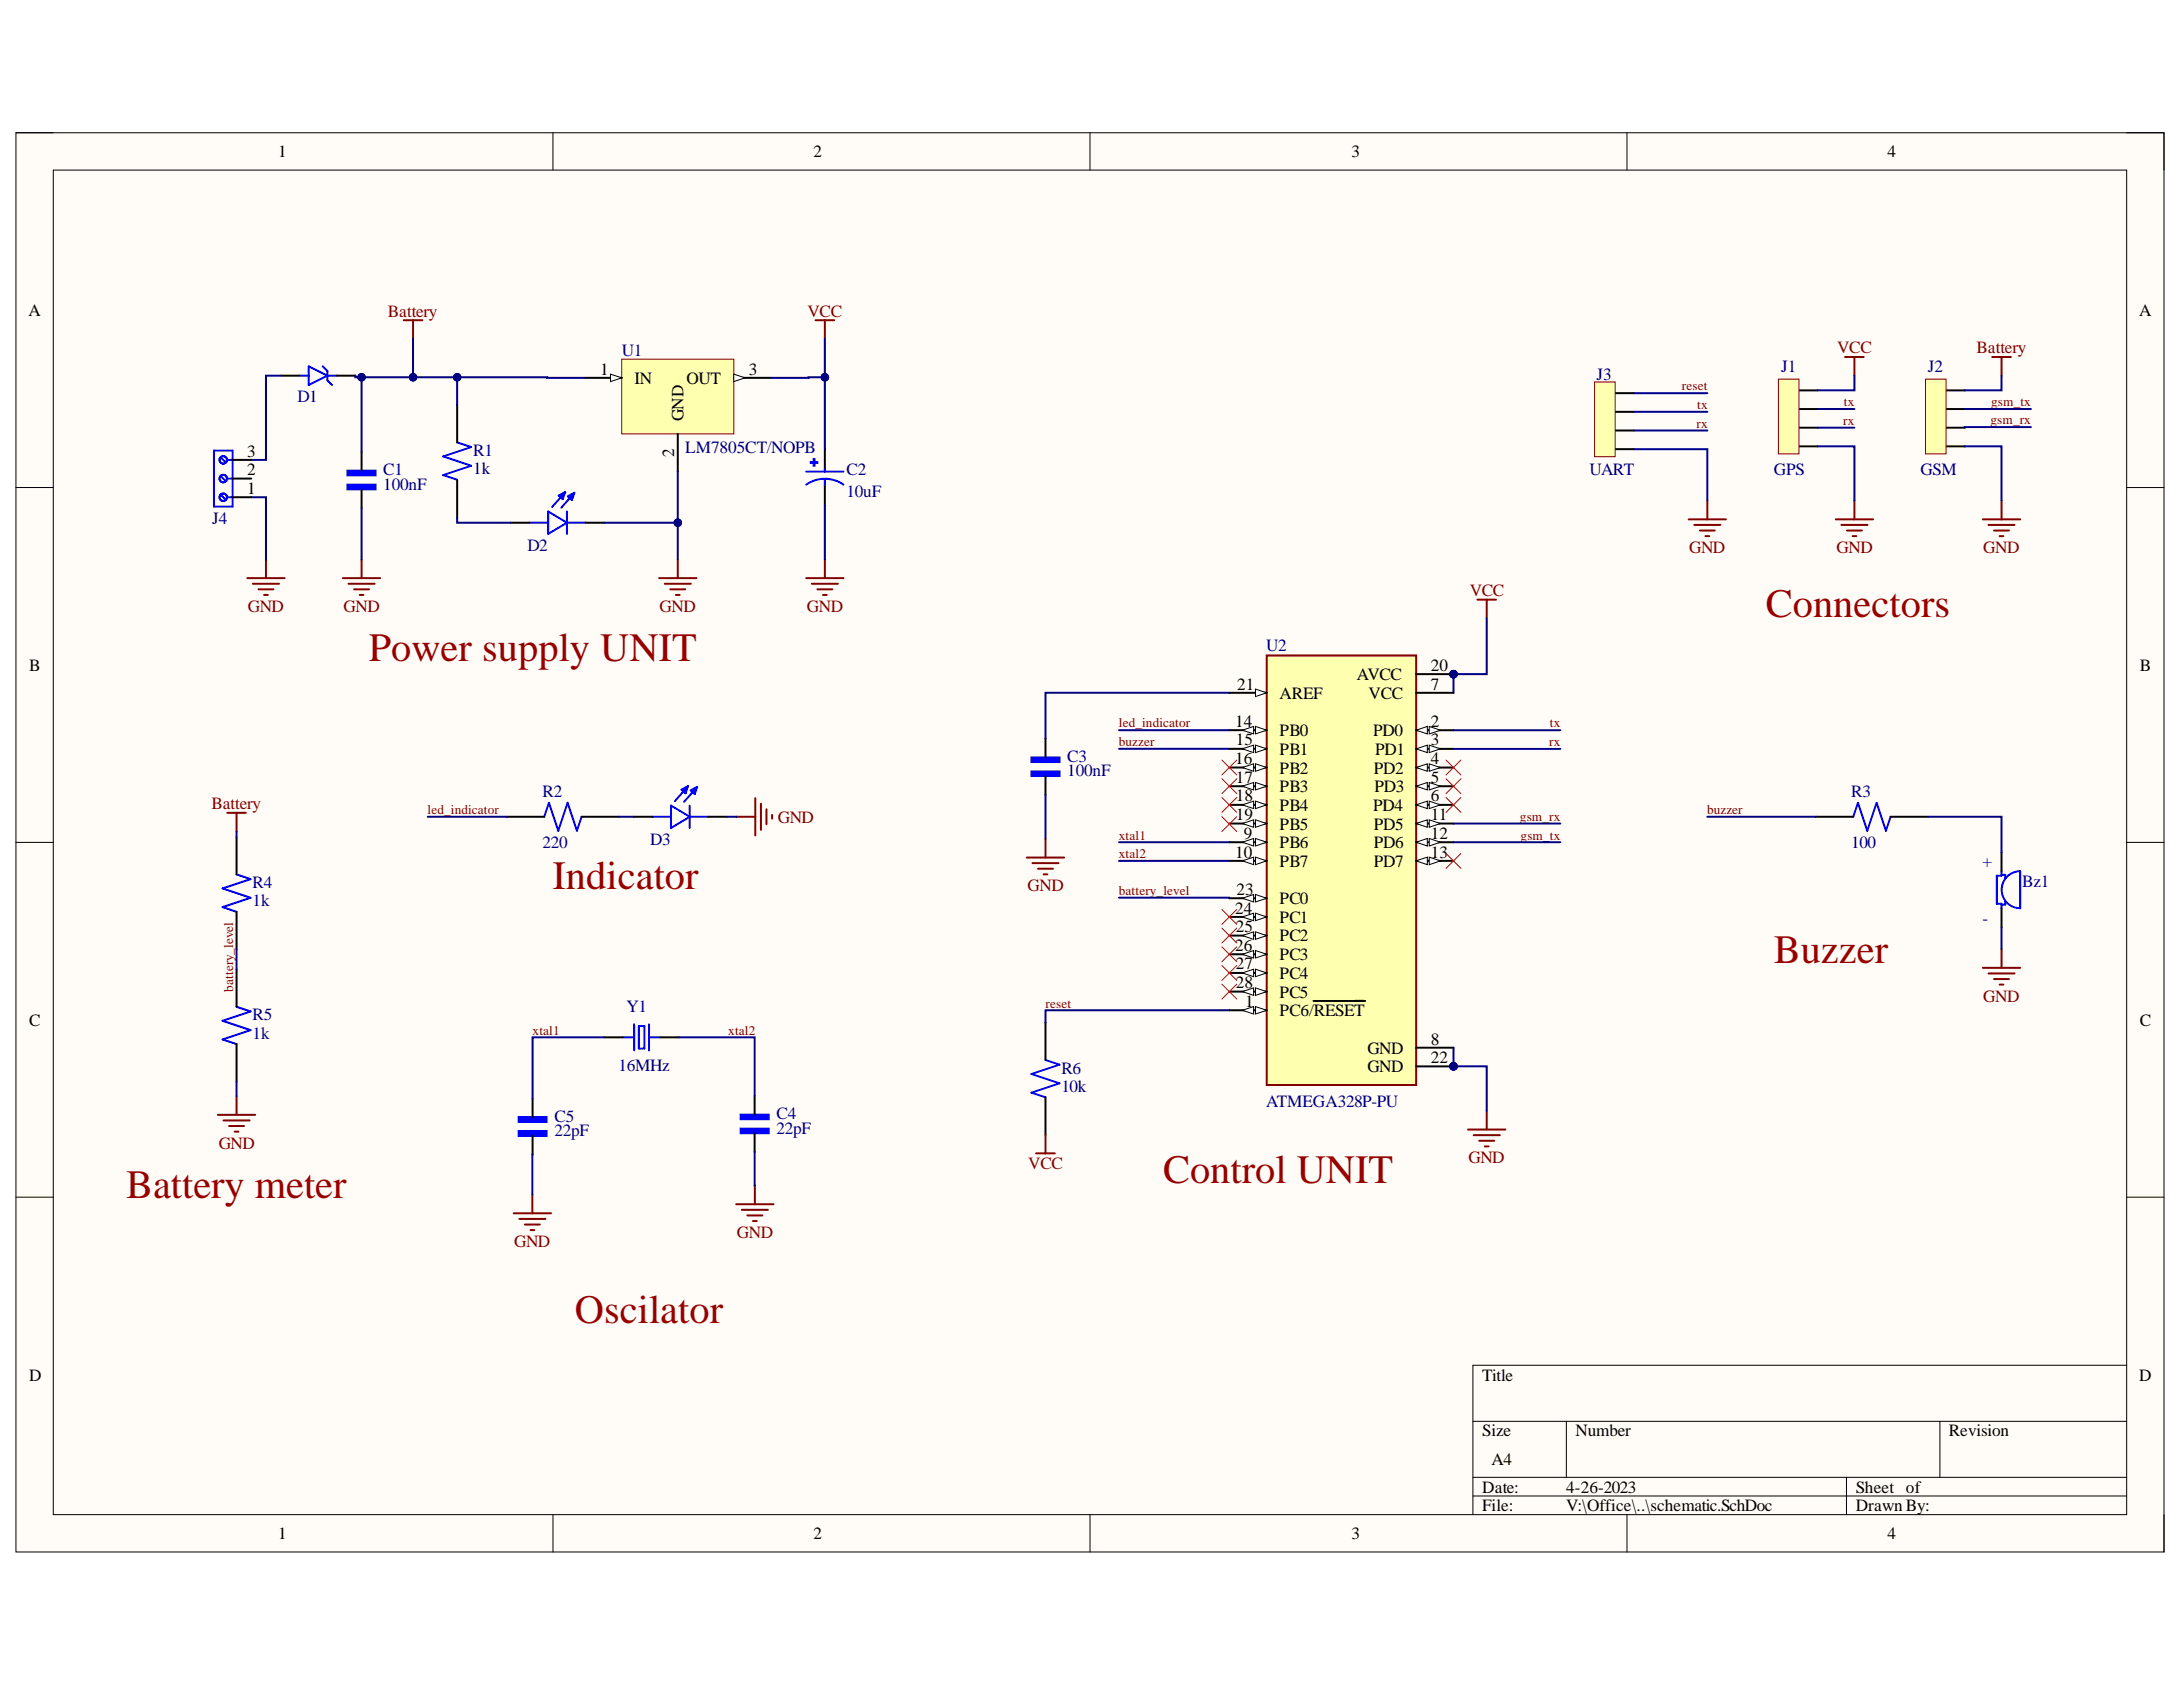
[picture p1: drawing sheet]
<svg xmlns="http://www.w3.org/2000/svg" width="279mm" height="216mm" viewBox="0 0 279 216" stroke-linecap="round" stroke-linejoin="round" font-family="sans-serif">
<defs><g id="words">
<g font-size="5.2" fill="#980000">
<text x="226" y="79">Connectors</text>
<text x="47.2" y="84.6">Power supply UNIT</text>
<text x="70.7" y="113.8">Indicator</text>
<text x="227" y="123.2">Buzzer</text>
<text x="16.2" y="153.3">Battery meter</text>
<text x="148.9" y="151.4">Control UNIT</text>
<text x="73.6" y="169.3">Oscilator</text>
</g>
<g font-size="2.2">
<text x="35.6" y="20.1">1</text>
<text x="104.1" y="20.1">2</text>
<text x="173" y="20.1">3</text>
<text x="241.6" y="20.1">4</text>
<text x="3.6" y="40.4">A</text>
<text x="273.8" y="40.4">A</text>
<text x="76.8" y="47.9">1</text>
<text x="95.8" y="47.9">3</text>
<text x="81.2" y="49.1">IN</text>
<text x="87.5" y="53.9" transform="rotate(-90 87.5 53.9)">GND</text>
<text x="87.9" y="49.1">OUT</text>
<text x="31.6" y="58.4">3</text>
<text x="86.3" y="58.4" transform="rotate(-90 86.3 58.4)">2</text>
<text x="31.6" y="63.2">1</text>
<text x="31.6" y="60.8">2</text>
<text x="3.7" y="85.8">B</text>
<text x="158.3" y="88.3">21</text>
<text x="163.8" y="89.5">AREF</text>
<text x="173.7" y="87">AVCC</text>
<text x="175.2" y="89.5">VCC</text>
<text x="183.1" y="85.8">20</text>
<text x="183.1" y="88.3">7</text>
<text x="273.9" y="85.8">B</text>
<text x="158.1" y="93">14</text>
<text x="158.2" y="95.4">15</text>
<text x="163.8" y="94.2">PB0</text>
<text x="175.8" y="94.2">PD0</text>
<text x="183.1" y="93">2</text>
<text x="183.1" y="95.4">3</text>
<text x="158.1" y="97.8">16</text>
<text x="158.2" y="100.2">17</text>
<text x="163.8" y="96.6">PB1</text>
<text x="163.8" y="99">PB2</text>
<text x="163.8" y="101.4">PB3</text>
<text x="175.8" y="99">PD2</text>
<text x="175.9" y="101.4">PD3</text>
<text x="176" y="96.6">PD1</text>
<text x="183.1" y="97.8">4</text>
<text x="183.1" y="100.2">5</text>
<text x="158.2" y="102.6">18</text>
<text x="158.2" y="104.9">19</text>
<text x="159.2" y="107.4">9</text>
<text x="163.8" y="103.7">PB4</text>
<text x="163.8" y="106.2">PB5</text>
<text x="175.8" y="103.7">PD4</text>
<text x="175.8" y="106.2">PD5</text>
<text x="183.1" y="102.6">6</text>
<text x="183.1" y="104.9">11</text>
<text x="183.1" y="107.4">12</text>
<text x="158.1" y="109.8">10</text>
<text x="163.8" y="108.6">PB6</text>
<text x="163.8" y="110.9">PB7</text>
<text x="175.8" y="108.6">PD6</text>
<text x="175.8" y="110.9">PD7</text>
<text x="183.1" y="109.8">13</text>
<text x="158.1" y="116.9">24</text>
<text x="158.2" y="119.3">25</text>
<text x="158.3" y="114.5">23</text>
<text x="163.8" y="115.8">PC0</text>
<text x="163.8" y="118.1">PC1</text>
<text x="158.1" y="121.7">26</text>
<text x="158.2" y="124">27</text>
<text x="163.8" y="120.5">PC2</text>
<text x="163.8" y="122.9">PC3</text>
<text x="163.8" y="125.3">PC4</text>
<text x="3.7" y="131.3">C</text>
<text x="158.2" y="126.5">28</text>
<text x="159.4" y="128.9">1</text>
<text x="163.8" y="127.7">PC5</text>
<text x="163.8" y="130">PC6/RESET</text>
<text x="273.9" y="131.3">C</text>
<text x="175" y="134.9">GND</text>
<text x="175" y="137.2">GND</text>
<text x="183.1" y="133.7">8</text>
<text x="183.1" y="136">22</text>
<text x="3.7" y="176.7">D</text>
<text x="189.7" y="176.7">Title</text>
<text x="273.8" y="176.7">D</text>
<text x="189.7" y="183.8">Size</text>
<text x="201.6" y="183.8">Number</text>
<text x="249.4" y="183.8">Revision</text>
<text x="189.7" y="191">Date:</text>
<text x="190.9" y="187.5">A4</text>
<text x="200.5" y="191">4-26-2023</text>
<text x="237.5" y="191">Sheet of</text>
<text x="35.6" y="197">1</text>
<text x="104.1" y="197">2</text>
<text x="173" y="197">3</text>
<text x="189.7" y="193.4">File:</text>
<text x="200.5" y="193.4">V:\Office\..\schematic.SchDoc</text>
<text x="237.5" y="193.4">Drawn By:</text>
<text x="241.6" y="197">4</text>
</g>
<g font-size="2.2" fill="#800000">
<text x="49.7" y="40.6">Battery</text>
<text x="103.4" y="40.6">VCC</text>
<text x="235.1" y="45.2">VCC</text>
<text x="253" y="45.2">Battery</text>
<text x="216.2" y="70.8">GND</text>
<text x="235.1" y="70.8">GND</text>
<text x="253.8" y="70.8">GND</text>
<text x="188.1" y="76.3">VCC</text>
<text x="31.7" y="78.3">GND</text>
<text x="44" y="78.3">GND</text>
<text x="84.4" y="78.3">GND</text>
<text x="103.3" y="78.3">GND</text>
<text x="27.1" y="103.6">Battery</text>
<text x="99.6" y="105.3">GND</text>
<text x="131.5" y="114.1">GND</text>
<text x="253.8" y="128.2">GND</text>
<text x="28" y="147">GND</text>
<text x="131.6" y="149.6">VCC</text>
<text x="187.9" y="148.9">GND</text>
<text x="65.8" y="159.6">GND</text>
<text x="94.3" y="158.5">GND</text>
</g>
<g font-size="2.2" fill="#000080">
<text x="79.6" y="45.6">U1</text>
<text x="228" y="47.6">J1</text>
<text x="246.7" y="47.6">J2</text>
<text x="38.1" y="51.5">D1</text>
<text x="204.4" y="48.6">J3</text>
<text x="60.6" y="58.3">R1</text>
<text x="87.7" y="58">LM7805CT/NOPB</text>
<text x="49.1" y="60.8">C1</text>
<text x="49.1" y="62.7">100nF</text>
<text x="60.6" y="60.7">1k</text>
<text x="108.4" y="60.8">C2</text>
<text x="108.4" y="63.7">10uF</text>
<text x="203.4" y="60.8">UART</text>
<text x="227" y="60.8">GPS</text>
<text x="245.8" y="60.8">GSM</text>
<text x="27.2" y="67">J4</text>
<text x="67.5" y="70.5">D2</text>
<text x="162.1" y="83.4">U2</text>
<text x="136.6" y="97.5">C3</text>
<text x="136.6" y="99.4">100nF</text>
<text x="69.4" y="102.1">R2</text>
<text x="236.9" y="102.1">R3</text>
<text x="32.3" y="113.6">R4</text>
<text x="69.4" y="108.5">220</text>
<text x="83.2" y="108.1">D3</text>
<text x="236.9" y="108.5">100</text>
<text x="253.8" y="111">+</text>
<text x="258.8" y="113.5">Bz1</text>
<text x="32.3" y="116">1k</text>
<text x="253.8" y="118.2">-</text>
<text x="32.3" y="130.6">R5</text>
<text x="80.2" y="129.5">Y1</text>
<text x="32.3" y="132.9">1k</text>
<text x="79.2" y="137.1">16MHz</text>
<text x="135.8" y="137.4">R6</text>
<text x="71" y="143.6">C5</text>
<text x="99.4" y="143.2">C4</text>
<text x="135.8" y="139.8">10k</text>
<text x="162.1" y="141.7">ATMEGA328P-PU</text>
<text x="71" y="145.4">22pF</text>
<text x="99.4" y="145.1">22pF</text>
</g>
<g font-size="1.7" fill="#800000">
<text x="215.3" y="50">reset</text>
<text x="217.2" y="52.3">tx</text>
<text x="236" y="52">tx</text>
<text x="254.9" y="52">gsm_tx</text>
<text x="217.1" y="54.8">rx</text>
<text x="235.9" y="54.4">rx</text>
<text x="254.8" y="54.3">gsm_rx</text>
<text x="143.2" y="93.1">led_indicator</text>
<text x="143.2" y="95.5">buzzer</text>
<text x="198.3" y="95.5">rx</text>
<text x="198.3" y="93.1">tx</text>
<text x="54.7" y="104.2">led_indicator</text>
<text x="143.2" y="107.5">xtal1</text>
<text x="194.5" y="105">gsm_rx</text>
<text x="194.6" y="107.5">gsm_tx</text>
<text x="218.5" y="104.2">buzzer</text>
<text x="143.2" y="109.8">xtal2</text>
<text x="143.2" y="114.6">battery_level</text>
<text x="29.9" y="126.9" transform="rotate(-90 29.9 126.9)">battery_level</text>
<text x="133.8" y="128.9">reset</text>
<text x="68.2" y="132.4">xtal1</text>
<text x="93.2" y="132.4">xtal2</text>
</g>
</g></defs>
<path d="M2 17h275v181.6h-275z" fill-rule="evenodd" fill="#fffcf8"/>
<path d="M2 17h275v181.6h-275z" fill="none" stroke="#000" stroke-width=".13"/>
<path d="M6.8 21.8h265.4v172h-265.4z" fill-rule="evenodd" fill="#fffcf8"/>
<g fill="none" stroke="#000" stroke-width=".13">
<path d="M2 17h4.8M70.8 17v4.8M139.5 17v4.8M208.2 17v4.8M272.2 17h4.8v4.8M6.8 21.8h265.4v172h-265.4zM2 62.4h4.8M272.2 62.4h4.8M2 107.8h4.8M272.2 107.8h4.8M2 153.2h4.8M272.2 153.2h4.8"/>
<path d="M272.2 174.7h-83.7v19.1M70.8 193.8v4.8M139.5 193.8v4.8M188.5 181.9h83.7M188.5 189.1h83.7M188.5 191.5h83.7M200.5 181.9v7.2M208.2 193.8v4.8M236.3 189.1v4.7M248.3 181.9v7.2M277 193.8v4.8"/>
</g>
<path d="M104.1 58.8h.1v.8h-.1z" fill-rule="evenodd" fill="#00f"/>
<path d="M104.1 58.8h.1v.8h-.1z" fill="none" stroke="#00f" stroke-width=".25"/>
<path d="M103.8 59.1h.8v.1h-.8z" fill-rule="evenodd" fill="#00f"/>
<g fill="none" stroke="#00f" stroke-width=".25">
<path d="M27.4 57.7h2.4v7.1h-2.4zM28.3 58.6l.5 .5M29 58.9h.8M38.3 48.1h1.2M39.5 46.9l2.4 1.2-2.4 1.2zM41.3 46.9l.6 .6v1.2l.6 .6M41.9 48.1h1.2M58.5 56.6l1.8 .6-3.6 1.2 3.6 1.2-3.6 1.2 1.8 .6M103.8 59.1h.8v.1h-.8zM105.6 59.9v.5M28.3 63.4l.5 .5M28.3 61l.5 .5"/>
<path d="M29 63.6h.8M29 61.2h.8M67.8 66.9h2.4M70.2 65.5l2.4 1.4-2.4 1.4zM71.9 63.4l-.2 .1M71.9 63.2h.2l-.1 .7M72.3 63l-1.6 1.9M72.3 63l-.8 .4 .5 .5M72.3 63l-.3 .9M72.6 65.5v2.8M72.6 66.9h2.3M73.1 63.5l-.3 .1"/>
<path d="M73.1 63.3h.1v.7M73.5 63.1l-1.7 1.9M73.5 63.1l-.8 .4 .5 .5M73.5 63.1l-.3 .9M103.2 62a4.2 4.2 0 0 1 4.8 0M103.2 60.4h4.8M105.6 61.3v1"/>
<circle cx="28.6" cy="58.9" r=".48"/>
<circle cx="28.6" cy="63.6" r=".48"/>
<circle cx="28.6" cy="61.2" r=".48"/>
</g>
<path d="M29.8 58.9h2.4M35.9 48.1h2.4M43.1 48.1h2.4M58.5 51.8v4.8M105.6 57.5v2.4M29.8 63.6h2.4M29.8 61.2h2.4M58.5 61.4v4.8M65.4 66.9h2.4M74.9 66.9h2.4M105.6 62.3v2.4" fill="none" stroke="#000" stroke-width=".25"/>
<g fill="none" stroke="#800000" stroke-width=".25">
<path d="M31.7 74h4.7M32.4 74.7h3.3M33.1 75.4h1.9M33.8 76.1h.5M34 71.6v2.4M43.9 74h4.8M44.6 74.7h3.3M45.3 75.4h1.9M46 76.1h.5M46.3 71.6v2.4M84.4 74h4.7M85.1 74.7h3.3"/>
<path d="M85.8 75.4h1.9M86.5 76.1h.5M86.7 71.6v2.4"/>
</g>
<path d="M44.5 60.2h3.6v.6h-3.6z" fill-rule="evenodd" fill="#00f"/>
<path d="M44.5 60.2h3.6v.6h-3.6z" fill="none" stroke="#00f" stroke-width=".25"/>
<path d="M44.5 62h3.6v.6h-3.6z" fill-rule="evenodd" fill="#00f"/>
<path d="M44.5 62h3.6v.6h-3.6z" fill="none" stroke="#00f" stroke-width=".25"/>
<path d="M46.3 57.8v2.4M46.3 62.6v2.4" fill="none" stroke="#000" stroke-width=".25"/>
<path d="M103.2 74h4.8M103.9 74.7h3.3M104.6 75.4h1.9M105.3 76.1h.5M105.6 71.6v2.4" fill="none" stroke="#800000" stroke-width=".25"/>
<circle cx="186" cy="86.3" r=".48" fill="#000080"/>
<circle cx="186" cy="86.3" r=".48" fill="none" stroke="#000080" stroke-width=".13"/>
<circle cx="186" cy="136.5" r=".48" fill="#000080"/>
<circle cx="186" cy="136.5" r=".48" fill="none" stroke="#000080" stroke-width=".13"/>
<path d="M162.1 83.9h19.2v55h-19.2z" fill-rule="evenodd" fill="#ffffb0"/>
<path d="M162.1 83.9h19.2v55h-19.2z" fill="none" stroke="#800000" stroke-width=".25"/>
<path d="M157.3 88.7h4.8" fill="none" stroke="#000" stroke-width=".25"/>
<path d="M160.7 88.2l1.4 .5-1.4 .4z" fill="#f8fcff"/>
<path d="M160.7 88.2l1.4 .5-1.4 .4z" fill="none" stroke="#000" stroke-width=".13"/>
<path d="M157.3 93.4h4.8" fill="none" stroke="#000" stroke-width=".25"/>
<path d="M160.7 93l1.4 .4-1.4 .5z" fill="#f8fcff"/>
<path d="M160.7 93l1.4 .4-1.4 .5z" fill="none" stroke="#000" stroke-width=".13"/>
<path d="M159 93.4l1.5-.4v.9z" fill="#f8fcff"/>
<path d="M159 93.4l1.5-.4v.9z" fill="none" stroke="#000" stroke-width=".13"/>
<path d="M157.3 95.8h4.8" fill="none" stroke="#000" stroke-width=".25"/>
<path d="M160.7 95.4l1.4 .4-1.4 .5z" fill="#f8fcff"/>
<path d="M160.7 95.4l1.4 .4-1.4 .5z" fill="none" stroke="#000" stroke-width=".13"/>
<path d="M159 95.8l1.5-.4v.9z" fill="#f8fcff"/>
<path d="M159 95.8l1.5-.4v.9z" fill="none" stroke="#000" stroke-width=".13"/>
<path d="M157.3 98.2h4.8" fill="none" stroke="#000" stroke-width=".25"/>
<path d="M160.7 97.7l1.4 .5-1.4 .5z" fill="#f8fcff"/>
<path d="M160.7 97.7l1.4 .5-1.4 .5z" fill="none" stroke="#000" stroke-width=".13"/>
<path d="M159 98.2l1.5-.5v1z" fill="#f8fcff"/>
<path d="M159 98.2l1.5-.5v1z" fill="none" stroke="#000" stroke-width=".13"/>
<path d="M157.3 100.6h4.8" fill="none" stroke="#000" stroke-width=".25"/>
<path d="M160.7 100.1l1.4 .5-1.4 .5z" fill="#f8fcff"/>
<path d="M160.7 100.1l1.4 .5-1.4 .5z" fill="none" stroke="#000" stroke-width=".13"/>
<path d="M159 100.6l1.5-.5v1z" fill="#f8fcff"/>
<path d="M159 100.6l1.5-.5v1z" fill="none" stroke="#000" stroke-width=".13"/>
<path d="M157.3 103h4.8" fill="none" stroke="#000" stroke-width=".25"/>
<path d="M160.7 102.5l1.4 .5-1.4 .5z" fill="#f8fcff"/>
<path d="M160.7 102.5l1.4 .5-1.4 .5z" fill="none" stroke="#000" stroke-width=".13"/>
<path d="M159 103l1.5-.5v1z" fill="#f8fcff"/>
<path d="M159 103l1.5-.5v1z" fill="none" stroke="#000" stroke-width=".13"/>
<path d="M157.3 105.4h4.8" fill="none" stroke="#000" stroke-width=".25"/>
<path d="M160.7 104.9l1.4 .5-1.4 .5z" fill="#f8fcff"/>
<path d="M160.7 104.9l1.4 .5-1.4 .5z" fill="none" stroke="#000" stroke-width=".13"/>
<path d="M159 105.4l1.5-.5v1z" fill="#f8fcff"/>
<path d="M159 105.4l1.5-.5v1z" fill="none" stroke="#000" stroke-width=".13"/>
<path d="M157.3 107.8h4.8" fill="none" stroke="#000" stroke-width=".25"/>
<path d="M160.7 107.3l1.4 .5-1.4 .5z" fill="#f8fcff"/>
<path d="M160.7 107.3l1.4 .5-1.4 .5z" fill="none" stroke="#000" stroke-width=".13"/>
<path d="M159 107.8l1.5-.5v1z" fill="#f8fcff"/>
<path d="M159 107.8l1.5-.5v1z" fill="none" stroke="#000" stroke-width=".13"/>
<path d="M157.3 110.2h4.8" fill="none" stroke="#000" stroke-width=".25"/>
<path d="M160.7 109.7l1.4 .5-1.4 .5z" fill="#f8fcff"/>
<path d="M160.7 109.7l1.4 .5-1.4 .5z" fill="none" stroke="#000" stroke-width=".13"/>
<path d="M159 110.2l1.5-.5v1z" fill="#f8fcff"/>
<path d="M159 110.2l1.5-.5v1z" fill="none" stroke="#000" stroke-width=".13"/>
<path d="M157.3 115h4.8" fill="none" stroke="#000" stroke-width=".25"/>
<path d="M160.7 114.5l1.4 .5-1.4 .4z" fill="#f8fcff"/>
<path d="M160.7 114.5l1.4 .5-1.4 .4z" fill="none" stroke="#000" stroke-width=".13"/>
<path d="M159 115l1.5-.5v.9z" fill="#f8fcff"/>
<path d="M159 115l1.5-.5v.9z" fill="none" stroke="#000" stroke-width=".13"/>
<path d="M157.3 117.3h4.8" fill="none" stroke="#000" stroke-width=".25"/>
<path d="M160.7 116.9l1.4 .4-1.4 .5z" fill="#f8fcff"/>
<path d="M160.7 116.9l1.4 .4-1.4 .5z" fill="none" stroke="#000" stroke-width=".13"/>
<path d="M159 117.3l1.5-.4v.9z" fill="#f8fcff"/>
<path d="M159 117.3l1.5-.4v.9z" fill="none" stroke="#000" stroke-width=".13"/>
<path d="M157.3 119.7h4.8" fill="none" stroke="#000" stroke-width=".25"/>
<path d="M160.7 119.3l1.4 .4-1.4 .5z" fill="#f8fcff"/>
<path d="M160.7 119.3l1.4 .4-1.4 .5z" fill="none" stroke="#000" stroke-width=".13"/>
<path d="M159 119.7l1.5-.4v.9z" fill="#f8fcff"/>
<path d="M159 119.7l1.5-.4v.9z" fill="none" stroke="#000" stroke-width=".13"/>
<path d="M157.3 122.1h4.8" fill="none" stroke="#000" stroke-width=".25"/>
<path d="M160.7 121.6l1.4 .5-1.4 .5z" fill="#f8fcff"/>
<path d="M160.7 121.6l1.4 .5-1.4 .5z" fill="none" stroke="#000" stroke-width=".13"/>
<path d="M159 122.1l1.5-.5v1z" fill="#f8fcff"/>
<path d="M159 122.1l1.5-.5v1z" fill="none" stroke="#000" stroke-width=".13"/>
<path d="M157.3 124.5h4.8" fill="none" stroke="#000" stroke-width=".25"/>
<path d="M160.7 124l1.4 .5-1.4 .5z" fill="#f8fcff"/>
<path d="M160.7 124l1.4 .5-1.4 .5z" fill="none" stroke="#000" stroke-width=".13"/>
<path d="M159 124.5l1.5-.5v1z" fill="#f8fcff"/>
<path d="M159 124.5l1.5-.5v1z" fill="none" stroke="#000" stroke-width=".13"/>
<path d="M157.3 126.9h4.8" fill="none" stroke="#000" stroke-width=".25"/>
<path d="M160.7 126.4l1.4 .5-1.4 .5z" fill="#f8fcff"/>
<path d="M160.7 126.4l1.4 .5-1.4 .5z" fill="none" stroke="#000" stroke-width=".13"/>
<path d="M159 126.9l1.5-.5v1z" fill="#f8fcff"/>
<path d="M159 126.9l1.5-.5v1z" fill="none" stroke="#000" stroke-width=".13"/>
<path d="M157.3 129.3h4.8" fill="none" stroke="#000" stroke-width=".25"/>
<path d="M160.7 128.8l1.4 .5-1.4 .5z" fill="#f8fcff"/>
<path d="M160.7 128.8l1.4 .5-1.4 .5z" fill="none" stroke="#000" stroke-width=".13"/>
<path d="M159 129.3l1.5-.5v1z" fill="#f8fcff"/>
<path d="M159 129.3l1.5-.5v1z" fill="none" stroke="#000" stroke-width=".13"/>
<path d="M181.3 86.3h4.7M168.1 128.1h6.6" fill="none" stroke="#000" stroke-width=".25"/>
<circle cx="186" cy="86.3" r=".48" fill="#000080"/>
<circle cx="186" cy="86.3" r=".48" fill="none" stroke="#000080" stroke-width=".13"/>
<path d="M181.3 88.7h4.7M181.3 93.5h4.7" fill="none" stroke="#000" stroke-width=".25"/>
<path d="M181.3 93.5l1.4-.5v.9z" fill="#f8fcff"/>
<path d="M181.3 93.5l1.4-.5v.9z" fill="none" stroke="#000" stroke-width=".13"/>
<path d="M182.9 93l1.5 .5-1.5 .4z" fill="#f8fcff"/>
<path d="M182.9 93l1.5 .5-1.5 .4z" fill="none" stroke="#000" stroke-width=".13"/>
<path d="M181.3 95.8h4.7" fill="none" stroke="#000" stroke-width=".25"/>
<path d="M181.3 95.8l1.4-.4v.9z" fill="#f8fcff"/>
<path d="M181.3 95.8l1.4-.4v.9z" fill="none" stroke="#000" stroke-width=".13"/>
<path d="M182.9 95.4l1.5 .4-1.5 .5z" fill="#f8fcff"/>
<path d="M182.9 95.4l1.5 .4-1.5 .5z" fill="none" stroke="#000" stroke-width=".13"/>
<path d="M181.3 98.2h4.7" fill="none" stroke="#000" stroke-width=".25"/>
<path d="M181.3 98.2l1.4-.4v.9z" fill="#f8fcff"/>
<path d="M181.3 98.2l1.4-.4v.9z" fill="none" stroke="#000" stroke-width=".13"/>
<path d="M182.9 97.8l1.5 .4-1.5 .5z" fill="#f8fcff"/>
<path d="M182.9 97.8l1.5 .4-1.5 .5z" fill="none" stroke="#000" stroke-width=".13"/>
<path d="M181.3 100.6h4.7" fill="none" stroke="#000" stroke-width=".25"/>
<path d="M181.3 100.6l1.4-.5v1z" fill="#f8fcff"/>
<path d="M181.3 100.6l1.4-.5v1z" fill="none" stroke="#000" stroke-width=".13"/>
<path d="M182.9 100.1l1.5 .5-1.5 .5z" fill="#f8fcff"/>
<path d="M182.9 100.1l1.5 .5-1.5 .5z" fill="none" stroke="#000" stroke-width=".13"/>
<path d="M181.3 103h4.7" fill="none" stroke="#000" stroke-width=".25"/>
<path d="M181.3 103l1.4-.5v1z" fill="#f8fcff"/>
<path d="M181.3 103l1.4-.5v1z" fill="none" stroke="#000" stroke-width=".13"/>
<path d="M182.9 102.5l1.5 .5-1.5 .5z" fill="#f8fcff"/>
<path d="M182.9 102.5l1.5 .5-1.5 .5z" fill="none" stroke="#000" stroke-width=".13"/>
<path d="M181.3 105.4h4.7" fill="none" stroke="#000" stroke-width=".25"/>
<path d="M181.3 105.4l1.4-.5v1z" fill="#f8fcff"/>
<path d="M181.3 105.4l1.4-.5v1z" fill="none" stroke="#000" stroke-width=".13"/>
<path d="M182.9 104.9l1.5 .5-1.5 .5z" fill="#f8fcff"/>
<path d="M182.9 104.9l1.5 .5-1.5 .5z" fill="none" stroke="#000" stroke-width=".13"/>
<path d="M181.3 107.8h4.7" fill="none" stroke="#000" stroke-width=".25"/>
<path d="M181.3 107.8l1.4-.5v1z" fill="#f8fcff"/>
<path d="M181.3 107.8l1.4-.5v1z" fill="none" stroke="#000" stroke-width=".13"/>
<path d="M182.9 107.3l1.5 .5-1.5 .5z" fill="#f8fcff"/>
<path d="M182.9 107.3l1.5 .5-1.5 .5z" fill="none" stroke="#000" stroke-width=".13"/>
<path d="M181.3 110.2h4.7" fill="none" stroke="#000" stroke-width=".25"/>
<path d="M181.3 110.2l1.4-.5v1z" fill="#f8fcff"/>
<path d="M181.3 110.2l1.4-.5v1z" fill="none" stroke="#000" stroke-width=".13"/>
<path d="M182.9 109.7l1.5 .5-1.5 .5z" fill="#f8fcff"/>
<path d="M182.9 109.7l1.5 .5-1.5 .5z" fill="none" stroke="#000" stroke-width=".13"/>
<path d="M181.3 134.1h4.7M181.3 136.5h4.7" fill="none" stroke="#000" stroke-width=".25"/>
<circle cx="186" cy="136.5" r=".48" fill="#000080"/>
<circle cx="186" cy="136.5" r=".48" fill="none" stroke="#000080" stroke-width=".13"/>
<path d="M104.4 41h2.4M105.6 41v2.4M189.1 76.7h2.4M190.3 76.7v2.4M187.9 144.6h4.8M188.6 145.3h3.4M189.3 146h1.9M190 146.7h.5M190.3 142.2v2.4" fill="none" stroke="#800000" stroke-width=".25"/>
<path d="M132 96.9h3.6v.6h-3.6z" fill-rule="evenodd" fill="#00f"/>
<path d="M132 96.9h3.6v.6h-3.6z" fill="none" stroke="#00f" stroke-width=".25"/>
<path d="M132 98.7h3.6v.6h-3.6z" fill-rule="evenodd" fill="#00f"/>
<path d="M132 98.7h3.6v.6h-3.6zM79.7 132.8h1.5M81.2 131.1v3.3M81.8 131.3h.7v2.9h-.7zM83.1 132.8h1.4M83.1 131.1v3.3M133.8 135.7l1.8 .6-3.6 1.1 3.6 1.2-3.6 1.2 1.8 .6" fill="none" stroke="#00f" stroke-width=".25"/>
<path d="M133.8 94.5v2.4M133.8 99.3v2.4M77.3 132.8h2.4M84.5 132.8h2.4M133.8 130.9v4.8M133.8 140.4v4.8" fill="none" stroke="#000" stroke-width=".25"/>
<path d="M131.4 109.7h4.8M132.1 110.5h3.4M132.9 111.2h1.9M133.6 111.9h.4M133.8 107.4v2.3M132.6 147.6h2.4M133.8 145.2v2.4" fill="none" stroke="#800000" stroke-width=".25"/>
<path d="M94.8 142.6h3.6v.6h-3.6z" fill-rule="evenodd" fill="#00f"/>
<path d="M94.8 142.6h3.6v.6h-3.6z" fill="none" stroke="#00f" stroke-width=".25"/>
<path d="M94.8 144.4h3.6v.6h-3.6z" fill-rule="evenodd" fill="#00f"/>
<path d="M94.8 144.4h3.6v.6h-3.6z" fill="none" stroke="#00f" stroke-width=".25"/>
<path d="M96.6 140.3v2.3M96.6 145v2.4" fill="none" stroke="#000" stroke-width=".25"/>
<path d="M66.4 143h3.6v.6h-3.6z" fill-rule="evenodd" fill="#00f"/>
<path d="M66.4 143h3.6v.6h-3.6z" fill="none" stroke="#00f" stroke-width=".25"/>
<path d="M66.4 144.8h3.6v.6h-3.6z" fill-rule="evenodd" fill="#00f"/>
<path d="M66.4 144.8h3.6v.6h-3.6z" fill="none" stroke="#00f" stroke-width=".25"/>
<path d="M206.7 50.3h2.4M206.7 52.7h2.4M206.7 55.1h2.4M206.7 57.5h2.4M68.2 140.6v2.4M68.2 145.4v2.4" fill="none" stroke="#000" stroke-width=".25"/>
<path d="M65.7 155.3h4.8M66.5 156h3.3M67.2 156.7h1.9M67.9 157.4h.5M68.1 152.9v2.4M94.2 154.1h4.8M94.9 154.8h3.4M95.7 155.5h1.9M96.4 156.3h.5M96.6 151.7v2.4" fill="none" stroke="#800000" stroke-width=".25"/>
<path d="M204.1 48.9h2.6v9.5h-2.6z" fill-rule="evenodd" fill="#ffffb0"/>
<path d="M204.1 48.9h2.6v9.5h-2.6z" fill="none" stroke="#800000" stroke-width=".13"/>
<path d="M216.1 66.5h4.8M216.9 67.2h3.3M217.6 67.9h1.9M218.3 68.6h.5M218.5 64.1v2.4" fill="none" stroke="#800000" stroke-width=".25"/>
<path d="M230.2 50h2.4M230.2 52.3h2.4M230.2 54.7h2.4M230.2 57.1h2.4" fill="none" stroke="#000" stroke-width=".25"/>
<path d="M227.6 48.5h2.6v9.6h-2.6z" fill-rule="evenodd" fill="#ffffb0"/>
<path d="M227.6 48.5h2.6v9.6h-2.6z" fill="none" stroke="#800000" stroke-width=".13"/>
<g fill="none" stroke="#800000" stroke-width=".25">
<path d="M51.7 41h2.4M52.9 41v2.4M236.1 45.7h2.4M237.3 45.7v2.4M235 66.5h4.7M235.7 67.2h3.3M236.4 67.9h1.9M237.1 68.6h.5M237.3 64.1v2.4M29.1 104h2.4M30.3 104v2.4M27.9 142.7h4.8"/>
<path d="M28.6 143.4h3.3M29.3 144.1h1.9M30 144.8h.5M30.3 140.3v2.4"/>
</g>
<path d="M30.3 111.9l1.8 .6-3.6 1.2 3.6 1.2-3.6 1.2 1.8 .6M30.3 128.8l1.8 .6-3.6 1.2 3.6 1.2-3.6 1.2 1.8 .6" fill="none" stroke="#00f" stroke-width=".25"/>
<path d="M249.1 50h2.4M249.1 52.3h2.4M249.1 54.7h2.4M249.1 57.1h2.4M30.3 107.1v4.8M30.3 116.7v4.8M30.3 124.1v4.7M30.3 133.6v4.8" fill="none" stroke="#000" stroke-width=".25"/>
<path d="M246.4 48.5h2.7v9.6h-2.7z" fill-rule="evenodd" fill="#ffffb0"/>
<path d="M246.4 48.5h2.7v9.6h-2.7z" fill="none" stroke="#800000" stroke-width=".13"/>
<g fill="none" stroke="#800000" stroke-width=".25">
<path d="M255 45.7h2.4M256.2 45.7v2.4M253.8 66.5h4.8M254.5 67.2h3.3M255.2 67.9h1.9M255.9 68.6h.5M256.2 64.1v2.4M94.3 104.5h2.4M96.7 102.1v4.8M97.4 102.9v3.3M98.1 103.6v1.9M98.8 104.3v.5"/>
<path d="M253.8 123.9h4.8M254.5 124.6h3.3M255.2 125.3h1.9M255.9 126h.5M256.2 121.5v2.4"/>
</g>
<g fill="none" stroke="#00f" stroke-width=".25">
<path d="M69.7 104.5l.6-1.8 1.1 3.6 1.2-3.6 1.2 3.6 .6-1.8M83.5 104.5h2.4M85.9 103.1l2.4 1.4-2.4 1.5zM87.6 101l-.2 .1M87.7 100.8h.1l-.1 .7M88.1 100.6l-1.7 1.9M88.1 100.6l-.9 .5 .5 .4M88.1 100.6l-.4 .9M88.3 103.1v2.9M88.3 104.5h2.4M88.8 101.1l-.2 .1M88.8 100.9h.1v.7"/>
<path d="M89.2 100.7l-1.6 1.9M89.2 100.7l-.8 .5 .5 .4M89.2 100.7l-.3 .9M237.2 104.5l.6-1.8 1.2 3.6 1.2-3.6 1.2 3.6 .6-1.8M256.2 111.5v.6h-.6v3.6h.6v.6M256.2 112h.4v.4M256.6 115.3v.5h-.4M258.5 111.5a2.37 2.37 0 0 0-2.3 2.4 2.37 2.37 0 0 0 2.3 2.3M258.6 111.5v4.8"/>
</g>
<path d="M64.9 104.5h4.8M74.4 104.5h4.8M81.1 104.5h2.4M90.7 104.5h2.4M232.4 104.5h4.8M242 104.5h4.8M256.2 109.1v2.4M256.2 116.3v2.4" fill="none" stroke="#000" stroke-width=".25"/>
<path d="M35.9 48.1h-1.9v10.8h-1.8M32.2 63.6h1.8v8M58.5 66.2v.7h6.9M77.3 66.9h9.4" fill="none" stroke="#000080" stroke-width=".25"/>
<circle cx="86.7" cy="66.9" r=".48" fill="#000080"/>
<circle cx="86.7" cy="66.9" r=".48" fill="none" stroke="#000080" stroke-width=".13"/>
<path d="M58.5 48.3v3.5" fill="none" stroke="#000080" stroke-width=".25"/>
<circle cx="58.5" cy="48.3" r=".48" fill="#000080"/>
<circle cx="58.5" cy="48.3" r=".48" fill="none" stroke="#000080" stroke-width=".13"/>
<path d="M46.3 48.3v9.5" fill="none" stroke="#000080" stroke-width=".25"/>
<circle cx="46.3" cy="48.3" r=".48" fill="#000080"/>
<circle cx="46.3" cy="48.3" r=".48" fill="none" stroke="#000080" stroke-width=".13"/>
<path d="M46.3 65v6.6M105.6 64.7v6.9M186 136.5h4.3v5.7" fill="none" stroke="#000080" stroke-width=".25"/>
<circle cx="186" cy="136.5" r=".48" fill="#000080"/>
<circle cx="186" cy="136.5" r=".48" fill="none" stroke="#000080" stroke-width=".13"/>
<path d="M186 134.1v2.4" fill="none" stroke="#000080" stroke-width=".25"/>
<circle cx="186" cy="136.5" r=".48" fill="#000080"/>
<circle cx="186" cy="136.5" r=".48" fill="none" stroke="#000080" stroke-width=".13"/>
<path d="M190.3 79.1v7.2h-4.3" fill="none" stroke="#000080" stroke-width=".25"/>
<circle cx="186" cy="86.3" r=".48" fill="#000080"/>
<circle cx="186" cy="86.3" r=".48" fill="none" stroke="#000080" stroke-width=".13"/>
<path d="M186 86.3v2.4" fill="none" stroke="#000080" stroke-width=".25"/>
<circle cx="186" cy="86.3" r=".48" fill="#000080"/>
<circle cx="186" cy="86.3" r=".48" fill="none" stroke="#000080" stroke-width=".13"/>
<path d="M105.6 43.4v4.9" fill="none" stroke="#000080" stroke-width=".25"/>
<circle cx="105.6" cy="48.3" r=".48" fill="#000080"/>
<circle cx="105.6" cy="48.3" r=".48" fill="none" stroke="#000080" stroke-width=".13"/>
<g fill="none" stroke="#000080" stroke-width=".25">
<path d="M52.9 43.4v4.9M209.1 57.5h9.4v6.6M209.1 55.1h9.4M209.1 52.7h9.4M209.1 50.3h9.4M232.6 57.1h4.7v7M232.6 54.7h4.7M232.6 52.3h4.7M237.3 48.1v1.9h-4.7M157.3 88.7h-23.5v5.8M186 93.5h13.7M186 95.8h13.7"/>
<path d="M133.8 101.7v5.7M143.2 110.2h14.1M30.3 121.5v2.6M77.3 132.8h-9.1v7.8M86.9 132.8h9.7v7.5M157.3 129.3h-23.5v1.6M68.2 147.8l-.1 5.1M96.6 147.4v4.3"/>
</g>
<circle cx="52.9" cy="48.3" r=".48" fill="#000080"/>
<circle cx="52.9" cy="48.3" r=".48" fill="none" stroke="#000080" stroke-width=".13"/>
<g fill="none" stroke="#000080" stroke-width=".25">
<path d="M251.5 57.1h4.7v7M251.5 52.3h8.4M256.2 48.1v1.9h-4.7M259.9 54.7h-8.4M143.2 93.4h14.1M143.2 95.8h14.1M30.3 106.4v.7M54.7 104.5h10.2M79.2 104.5h1.9M93.1 104.5h1.2M143.2 114.9h14.1v.1M143.2 107.8h14.1"/>
<path d="M186 105.4h13.7M186 107.8h13.7M218.5 104.5h13.9M246.8 104.5h9.4v4.6M256.2 118.7v2.8M30.3 138.4v1.9"/>
</g>
<g fill="none" stroke="#f00" stroke-width=".13">
<path d="M156.4 97.3l1.9 1.9M156.4 99.7l1.9 1.9M158.3 97.3l-1.9 1.9M158.3 99.7l-1.9 1.9M185.1 97.3l1.9 1.9M185.1 99.7l1.9 1.9M187 97.3l-1.9 1.9M187 99.7l-1.9 1.9M156.4 102.1l1.9 1.9M156.4 104.5l1.9 1.9M156.4 116.4l1.9 1.9M156.4 118.8l1.9 1.9"/>
<path d="M158.3 102.1l-1.9 1.9M158.3 104.5l-1.9 1.9M158.3 116.4l-1.9 1.9M158.3 118.8l-1.9 1.9M185.1 102.1l1.9 1.9M185.1 109.2l1.9 1.9M187 102.1l-1.9 1.9M187 109.2l-1.9 1.9M156.4 121.2l1.9 1.9M156.4 123.6l1.9 1.9M156.4 125.9l1.9 2M158.3 121.2l-1.9 1.9"/>
<path d="M158.3 123.6l-1.9 1.9M158.3 125.9l-1.9 2"/>
</g>
<path d="M79.6 46h14.3v9.5h-14.3z" fill-rule="evenodd" fill="#ffffb0"/>
<path d="M79.6 46h14.3v9.5h-14.3z" fill="none" stroke="#800000" stroke-width=".13"/>
<path d="M74.8 48.4h4.8" fill="none" stroke="#000" stroke-width=".25"/>
<path d="M78.1 47.9l1.5 .5-1.5 .4z" fill="#f8fcff"/>
<path d="M78.1 47.9l1.5 .5-1.5 .4z" fill="none" stroke="#000" stroke-width=".13"/>
<path d="M93.9 48.4h4.8" fill="none" stroke="#000" stroke-width=".25"/>
<path d="M93.9 47.9l1.5 .5-1.5 .4z" fill="#f8fcff"/>
<path d="M93.9 47.9l1.5 .5-1.5 .4z" fill="none" stroke="#000" stroke-width=".13"/>
<path d="M86.7 55.5v4.8" fill="none" stroke="#000" stroke-width=".25"/>
<path d="M45.5 48.1v.2l29.3 .1" fill="none" stroke="#000080" stroke-width=".25"/>
<circle cx="58.5" cy="48.3" r=".48" fill="#000080"/>
<circle cx="58.5" cy="48.3" r=".48" fill="none" stroke="#000080" stroke-width=".13"/>
<circle cx="52.9" cy="48.3" r=".48" fill="#000080"/>
<circle cx="52.9" cy="48.3" r=".48" fill="none" stroke="#000080" stroke-width=".13"/>
<circle cx="46.3" cy="48.3" r=".48" fill="#000080"/>
<circle cx="46.3" cy="48.3" r=".48" fill="none" stroke="#000080" stroke-width=".13"/>
<path d="M86.7 60.3v11.3" fill="none" stroke="#000080" stroke-width=".25"/>
<circle cx="86.7" cy="66.9" r=".48" fill="#000080"/>
<circle cx="86.7" cy="66.9" r=".48" fill="none" stroke="#000080" stroke-width=".13"/>
<path d="M98.7 48.4l6.9-.1v9.2" fill="none" stroke="#000080" stroke-width=".25"/>
<circle cx="105.6" cy="48.3" r=".48" fill="#000080"/>
<circle cx="105.6" cy="48.3" r=".48" fill="none" stroke="#000080" stroke-width=".13"/>
<use href="#words"/>
</svg>
